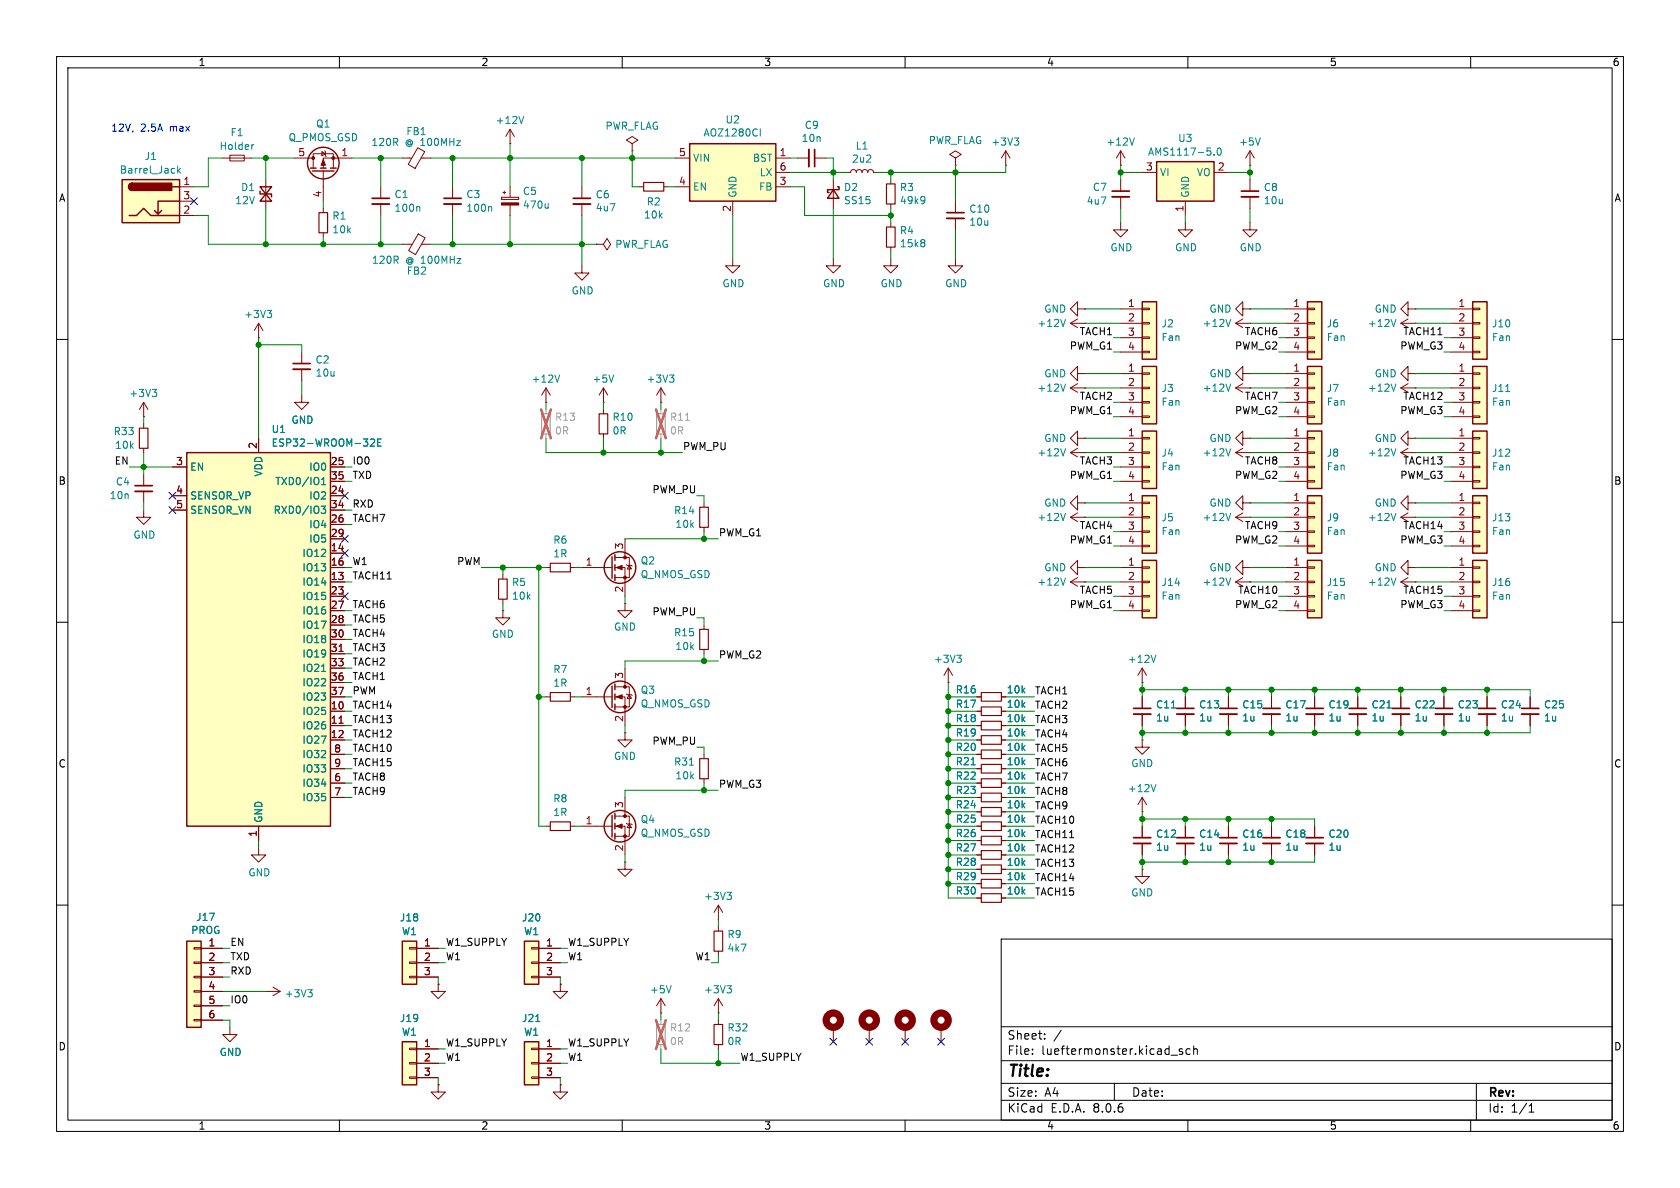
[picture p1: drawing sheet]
<svg xmlns="http://www.w3.org/2000/svg" width="297mm" height="210mm" viewBox="0 0 297 210" stroke-linecap="round" stroke-linejoin="round" font-family="sans-serif">
<defs><g id="words">
<text font-size="2.8" x="178" y="190.9">Title:</text>
<g font-size="2.1">
<text x="178" y="184">Sheet:</text>
<text x="178" y="186.7">File:</text>
<text x="184.1" y="186.7">lueftermonster.kicad_sch</text>
<text x="178" y="196.9">KiCad</text>
<text x="178" y="194.1">Size:</text>
<text x="184.7" y="194.1">A4</text>
<text x="185.7" y="196.9">E.D.A.</text>
<text x="193.3" y="196.9">8.0.6</text>
<text x="200" y="194.1">Date:</text>
<text x="263" y="194.3">Rev:</text>
<text x="263" y="196.9">Id:</text>
<text x="267.1" y="196.9">1/1</text>
</g>
<g font-size="1.8">
<text x="35" y="11.9">1</text>
<text x="85" y="11.9">2</text>
<text x="135" y="11.9">3</text>
<text x="185" y="11.9">4</text>
<text x="235" y="11.9">5</text>
<text x="285" y="11.9">6</text>
<text x="10.3" y="35.9">A</text>
<text x="285.3" y="35.9">A</text>
<text x="190.8" y="59.3">TACH1</text>
<text x="220" y="59.3">TACH6</text>
<text x="248" y="59.3">TACH11</text>
<text x="189" y="61.9">PWM_G1</text>
<text x="218.2" y="61.9">PWM_G2</text>
<text x="247.4" y="61.9">PWM_G3</text>
<text x="190.8" y="70.8">TACH2</text>
<text x="220" y="70.8">TACH7</text>
<text x="248" y="70.8">TACH12</text>
<text x="189" y="73.3">PWM_G1</text>
<text x="218.2" y="73.3">PWM_G2</text>
<text x="247.4" y="73.3">PWM_G3</text>
<text x="20.2" y="82.2">EN</text>
<text x="62.2" y="82.2">IO0</text>
<text x="120.6" y="79.7">PWM_PU</text>
<text x="190.8" y="82.2">TACH3</text>
<text x="220" y="82.2">TACH8</text>
<text x="248" y="82.2">TACH13</text>
<text x="10.3" y="85.9">B</text>
<text x="62.2" y="89.8">RXD</text>
<text x="62.2" y="84.7">TXD</text>
<text x="115.2" y="87.3">PWM_PU</text>
<text x="189" y="84.7">PWM_G1</text>
<text x="218.2" y="84.7">PWM_G2</text>
<text x="247.4" y="84.7">PWM_G3</text>
<text x="285.3" y="85.9">B</text>
<text x="62.2" y="92.4">TACH7</text>
<text x="127" y="94.9">PWM_G1</text>
<text x="190.8" y="93.6">TACH4</text>
<text x="220" y="93.6">TACH9</text>
<text x="248" y="93.6">TACH14</text>
<text x="62.2" y="100">W1</text>
<text x="80.7" y="100">PWM</text>
<text x="189" y="96.2">PWM_G1</text>
<text x="218.2" y="96.2">PWM_G2</text>
<text x="247.4" y="96.2">PWM_G3</text>
<text x="62.2" y="107.6">TACH6</text>
<text x="62.2" y="102.5">TACH11</text>
<text x="189" y="107.6">PWM_G1</text>
<text x="190.8" y="105.1">TACH5</text>
<text x="218.2" y="107.6">PWM_G2</text>
<text x="218.8" y="105.1">TACH10</text>
<text x="247.4" y="107.6">PWM_G3</text>
<text x="248" y="105.1">TACH15</text>
<text x="62.2" y="110.1">TACH5</text>
<text x="62.2" y="112.7">TACH4</text>
<text x="115.2" y="108.9">PWM_PU</text>
<text x="62.2" y="115.2">TACH3</text>
<text x="62.2" y="117.8">TACH2</text>
<text x="127" y="116.5">PWM_G2</text>
<text x="62.2" y="120.3">TACH1</text>
<text x="62.2" y="125.4">TACH14</text>
<text x="62.2" y="122.8">PWM</text>
<text x="182.9" y="122.8">TACH1</text>
<text x="182.9" y="125.4">TACH2</text>
<text x="62.2" y="130.5">TACH12</text>
<text x="62.2" y="127.9">TACH13</text>
<text x="115.2" y="131.7">PWM_PU</text>
<text x="182.9" y="127.9">TACH3</text>
<text x="182.9" y="130.5">TACH4</text>
<text x="10.3" y="135.9">C</text>
<text x="62.2" y="133">TACH10</text>
<text x="62.2" y="135.5">TACH15</text>
<text x="182.9" y="133">TACH5</text>
<text x="182.9" y="135.5">TACH6</text>
<text x="285.3" y="135.9">C</text>
<text x="62.2" y="138.1">TACH8</text>
<text x="62.2" y="140.6">TACH9</text>
<text x="127" y="139.4">PWM_G3</text>
<text x="182.9" y="143.2">TACH9</text>
<text x="182.9" y="140.6">TACH8</text>
<text x="182.9" y="138.1">TACH7</text>
<text x="182.9" y="148.2">TACH11</text>
<text x="182.9" y="145.7">TACH10</text>
<text x="182.9" y="150.8">TACH12</text>
<text x="182.9" y="155.9">TACH14</text>
<text x="182.9" y="153.3">TACH13</text>
<text x="182.9" y="158.4">TACH15</text>
<text x="40.6" y="167.3">EN</text>
<text x="78.7" y="167.3">W1_SUPPLY</text>
<text x="100.3" y="167.3">W1_SUPPLY</text>
<text x="40.6" y="172.4">RXD</text>
<text x="40.6" y="169.8">TXD</text>
<text x="78.7" y="169.8">W1</text>
<text x="100.3" y="169.8">W1</text>
<text x="122.9" y="169.8">W1</text>
<text x="40.6" y="177.5">IO0</text>
<text x="10.3" y="185.9">D</text>
<text x="78.7" y="185.1">W1_SUPPLY</text>
<text x="100.3" y="185.1">W1_SUPPLY</text>
<text x="285.3" y="185.9">D</text>
<text x="78.7" y="187.6">W1</text>
<text x="100.3" y="187.6">W1</text>
<text x="130.8" y="187.6">W1_SUPPLY</text>
<text x="35" y="199.9">1</text>
<text x="85" y="199.9">2</text>
<text x="135" y="199.9">3</text>
<text x="185" y="199.9">4</text>
<text x="235" y="199.9">5</text>
<text x="285" y="199.9">6</text>
</g>
<g font-size="1.8" fill="#0000c2">
<text x="19.6" y="23.5">12V,</text>
<text x="24.8" y="23.5">2.5A</text>
<text x="30.1" y="23.5">max</text>
</g>
<g font-size="1.8" fill="#008484">
<text x="55.8" y="22.8">Q1</text>
<text x="87.5" y="22.1">+12V</text>
<text x="106.9" y="23.1">PWR_FLAG</text>
<text x="128.2" y="22">U2</text>
<text x="142.2" y="23">C9</text>
<text x="25.5" y="28.5">J1</text>
<text x="38.7" y="26.7">Holder</text>
<text x="40.7" y="24.3">F1</text>
<text x="50.9" y="25.2">Q_PMOS_GSD</text>
<text x="65.6" y="26">120R</text>
<text x="71.6" y="26">@ 100MHz</text>
<text x="71.7" y="24.1">FB1</text>
<text x="122.4" y="28.8">VIN</text>
<text x="124.3" y="24.3">AOZ1280CI</text>
<text x="133" y="28.8">BST</text>
<text x="141.6" y="25.3">10n</text>
<text x="150.5" y="29">2u2</text>
<text x="151.2" y="26.6">L1</text>
<text x="164.1" y="25.7">PWR_FLAG</text>
<text x="175.2" y="25.9">+3V3</text>
<text x="195.5" y="25.9">+12V</text>
<text x="202.9" y="27.7">AMS1117-5.0</text>
<text x="208.2" y="25.3">U3</text>
<text x="218.9" y="25.9">+5V</text>
<text x="21.1" y="30.9">Barrel_Jack</text>
<text x="42.5" y="34">D1</text>
<text x="69.6" y="35.2">C1</text>
<text x="82.3" y="35.2">C3</text>
<text x="92.3" y="34.7">C5</text>
<text x="105.2" y="35.3">C6</text>
<text x="122.4" y="33.9">EN</text>
<text x="130.4" y="35.1" transform="rotate(-90 130.4 35.1)">GND</text>
<text x="134.1" y="33.9">FB</text>
<text x="134.2" y="31.3">LX</text>
<text x="149.1" y="34">D2</text>
<text x="159" y="34">R3</text>
<text x="193.1" y="33.9">C7</text>
<text x="205" y="31.3">VI</text>
<text x="210.4" y="35.1" transform="rotate(-90 210.4 35.1)">GND</text>
<text x="211.5" y="31.3">VO</text>
<text x="223.3" y="34">C8</text>
<text x="41.5" y="36.3">12V</text>
<text x="58.7" y="39">R1</text>
<text x="58.7" y="41.4">10k</text>
<text x="69.6" y="37.6">100n</text>
<text x="82.3" y="37.6">100n</text>
<text x="92.3" y="37.1">470u</text>
<text x="105.2" y="37.6">4u7</text>
<text x="113.7" y="38.8">10k</text>
<text x="114.2" y="36.5">R2</text>
<text x="149.1" y="36.3">SS15</text>
<text x="159" y="41.6">R4</text>
<text x="159" y="36.3">49k9</text>
<text x="171.3" y="37.8">C10</text>
<text x="171.3" y="40.1">10u</text>
<text x="192" y="36.4">4u7</text>
<text x="223.3" y="36.3">10u</text>
<text x="65.6" y="46.8">120R</text>
<text x="71.7" y="46.8">@ 100MHz</text>
<text x="108.7" y="44">PWR_FLAG</text>
<text x="159" y="43.9">15k8</text>
<text x="196.2" y="44.6">GND</text>
<text x="207.6" y="44.6">GND</text>
<text x="219.1" y="44.6">GND</text>
<text x="71.8" y="48.8">FB2</text>
<text x="101" y="52.2">GND</text>
<text x="127.6" y="51">GND</text>
<text x="145.4" y="51">GND</text>
<text x="155.6" y="51">GND</text>
<text x="167" y="51">GND</text>
<text x="43.1" y="56.4">+3V3</text>
<text x="183.3" y="58">+12V</text>
<text x="184.5" y="55.5">GND</text>
<text x="205.2" y="58.1">J2</text>
<text x="212.5" y="58">+12V</text>
<text x="213.7" y="55.5">GND</text>
<text x="234.5" y="58.1">J6</text>
<text x="241.7" y="58">+12V</text>
<text x="242.9" y="55.5">GND</text>
<text x="263.7" y="58.1">J10</text>
<text x="55.7" y="64.5">C2</text>
<text x="205.2" y="60.5">Fan</text>
<text x="234.5" y="60.5">Fan</text>
<text x="263.7" y="60.5">Fan</text>
<text x="22.8" y="70.4">+3V3</text>
<text x="55.7" y="66.8">10u</text>
<text x="93.9" y="67.9">+12V</text>
<text x="104.6" y="67.9">+5V</text>
<text x="114.2" y="67.9">+3V3</text>
<text x="183.3" y="69.4">+12V</text>
<text x="184.5" y="66.9">GND</text>
<text x="205.2" y="69.5">J3</text>
<text x="205.2" y="71.9">Fan</text>
<text x="212.5" y="69.4">+12V</text>
<text x="213.7" y="66.9">GND</text>
<text x="234.5" y="69.5">J7</text>
<text x="234.5" y="71.9">Fan</text>
<text x="241.7" y="69.4">+12V</text>
<text x="242.9" y="66.9">GND</text>
<text x="263.7" y="69.5">J11</text>
<text x="263.7" y="71.9">Fan</text>
<text x="20" y="77.1">R33</text>
<text x="47.9" y="76.7">U1</text>
<text x="51.4" y="75.1">GND</text>
<text x="108.2" y="77">0R</text>
<text x="108.2" y="74.6">R10</text>
<text x="20.2" y="79.5">10k</text>
<text x="33.5" y="83.4">EN</text>
<text x="47.9" y="79.2">ESP32-WROOM-32E</text>
<text x="54.6" y="83.4">IO0</text>
<text x="183.3" y="80.9">+12V</text>
<text x="184.5" y="78.3">GND</text>
<text x="205.2" y="80.9">J4</text>
<text x="205.2" y="83.4">Fan</text>
<text x="212.5" y="80.9">+12V</text>
<text x="213.7" y="78.3">GND</text>
<text x="234.5" y="80.9">J8</text>
<text x="234.5" y="83.4">Fan</text>
<text x="241.7" y="80.9">+12V</text>
<text x="242.9" y="78.3">GND</text>
<text x="263.7" y="80.9">J12</text>
<text x="263.7" y="83.4">Fan</text>
<text x="19.3" y="88.4">10n</text>
<text x="20.4" y="86">C4</text>
<text x="33.5" y="88.5">SENSOR_VP</text>
<text x="46.6" y="84.3" transform="rotate(-90 46.6 84.3)">VDD</text>
<text x="48.6" y="86">TXD0/IO1</text>
<text x="54.6" y="88.5">IO2</text>
<text x="184.5" y="89.8">GND</text>
<text x="213.7" y="89.8">GND</text>
<text x="242.9" y="89.8">GND</text>
<text x="23.5" y="95.4">GND</text>
<text x="33.5" y="91">SENSOR_VN</text>
<text x="48.3" y="91">RXD0/IO3</text>
<text x="54.6" y="93.6">IO4</text>
<text x="119.1" y="91.1">R14</text>
<text x="119.3" y="93.5">10k</text>
<text x="183.3" y="92.3">+12V</text>
<text x="205.2" y="92.4">J5</text>
<text x="205.2" y="94.8">Fan</text>
<text x="212.5" y="92.3">+12V</text>
<text x="234.5" y="92.4">J9</text>
<text x="234.5" y="94.8">Fan</text>
<text x="241.7" y="92.3">+12V</text>
<text x="263.7" y="92.4">J13</text>
<text x="263.7" y="94.8">Fan</text>
<text x="53.4" y="98.7">IO12</text>
<text x="53.4" y="101.2">IO13</text>
<text x="54.6" y="96.1">IO5</text>
<text x="97.7" y="96.3">R6</text>
<text x="97.7" y="98.7">1R</text>
<text x="113.2" y="100">Q2</text>
<text x="184.5" y="101.2">GND</text>
<text x="213.7" y="101.2">GND</text>
<text x="242.9" y="101.2">GND</text>
<text x="53.4" y="103.7">IO14</text>
<text x="53.4" y="106.3">IO15</text>
<text x="90.4" y="103.8">R5</text>
<text x="90.4" y="106.2">10k</text>
<text x="113.2" y="102.4">Q_NMOS_GSD</text>
<text x="183.3" y="103.7">+12V</text>
<text x="205.2" y="103.8">J14</text>
<text x="205.2" y="106.2">Fan</text>
<text x="212.5" y="103.7">+12V</text>
<text x="234.5" y="103.8">J15</text>
<text x="234.5" y="106.2">Fan</text>
<text x="241.7" y="103.7">+12V</text>
<text x="263.7" y="103.8">J16</text>
<text x="263.7" y="106.2">Fan</text>
<text x="53.4" y="108.8">IO16</text>
<text x="53.4" y="111.4">IO17</text>
<text x="53.4" y="113.9">IO18</text>
<text x="86.9" y="112.9">GND</text>
<text x="108.5" y="111.7">GND</text>
<text x="119.1" y="112.7">R15</text>
<text x="53.4" y="116.4">IO19</text>
<text x="53.4" y="119">IO21</text>
<text x="97.7" y="119.2">R7</text>
<text x="119.3" y="115.1">10k</text>
<text x="165" y="117.4">+3V3</text>
<text x="199.3" y="117.4">+12V</text>
<text x="53.4" y="121.5">IO22</text>
<text x="53.4" y="124.1">IO23</text>
<text x="97.7" y="121.6">1R</text>
<text x="113.2" y="125.3">Q_NMOS_GSD</text>
<text x="113.2" y="122.8">Q3</text>
<text x="168.9" y="125.3">R17</text>
<text x="168.9" y="122.8">R16</text>
<text x="177.9" y="125.3">10k</text>
<text x="177.9" y="122.8">10k</text>
<text x="204.3" y="125.4">C11</text>
<text x="211.9" y="125.4">C13</text>
<text x="219.5" y="125.4">C15</text>
<text x="227.1" y="125.4">C17</text>
<text x="234.8" y="125.4">C19</text>
<text x="242.4" y="125.4">C21</text>
<text x="250" y="125.4">C22</text>
<text x="257.6" y="125.4">C23</text>
<text x="265.2" y="125.4">C24</text>
<text x="272.9" y="125.4">C25</text>
<text x="53.4" y="126.6">IO25</text>
<text x="53.4" y="129.1">IO26</text>
<text x="53.4" y="131.7">IO27</text>
<text x="168.9" y="130.4">R19</text>
<text x="168.9" y="127.9">R18</text>
<text x="177.9" y="130.4">10k</text>
<text x="177.9" y="127.9">10k</text>
<text x="204.3" y="127.7">1u</text>
<text x="211.9" y="127.7">1u</text>
<text x="219.5" y="127.7">1u</text>
<text x="227.1" y="127.7">1u</text>
<text x="234.8" y="127.7">1u</text>
<text x="242.4" y="127.7">1u</text>
<text x="250" y="127.7">1u</text>
<text x="257.6" y="127.7">1u</text>
<text x="265.2" y="127.7">1u</text>
<text x="272.9" y="127.7">1u</text>
<text x="53.4" y="134.2">IO32</text>
<text x="53.4" y="136.8">IO33</text>
<text x="108.5" y="134.5">GND</text>
<text x="119.1" y="135.5">R31</text>
<text x="119.3" y="138">10k</text>
<text x="168.9" y="132.9">R20</text>
<text x="168.9" y="135.5">R21</text>
<text x="177.9" y="132.9">10k</text>
<text x="177.9" y="135.5">10k</text>
<text x="199.9" y="135.8">GND</text>
<text x="53.4" y="139.3">IO34</text>
<text x="53.4" y="141.8">IO35</text>
<text x="97.7" y="142">R8</text>
<text x="168.9" y="143.1">R24</text>
<text x="168.9" y="140.6">R23</text>
<text x="168.9" y="138">R22</text>
<text x="177.9" y="143.1">10k</text>
<text x="177.9" y="140.6">10k</text>
<text x="177.9" y="138">10k</text>
<text x="199.3" y="140.2">+12V</text>
<text x="46.6" y="145.5" transform="rotate(-90 46.6 145.5)">GND</text>
<text x="97.7" y="144.5">1R</text>
<text x="113.2" y="148.1">Q_NMOS_GSD</text>
<text x="113.2" y="145.7">Q4</text>
<text x="168.9" y="145.6">R25</text>
<text x="168.9" y="148.2">R26</text>
<text x="177.9" y="145.6">10k</text>
<text x="177.9" y="148.2">10k</text>
<text x="204.3" y="148.3">C12</text>
<text x="211.9" y="148.3">C14</text>
<text x="219.5" y="148.3">C16</text>
<text x="227.1" y="148.3">C18</text>
<text x="234.8" y="148.3">C20</text>
<text x="43.8" y="155.1">GND</text>
<text x="168.9" y="153.3">R28</text>
<text x="168.9" y="150.7">R27</text>
<text x="168.9" y="155.8">R29</text>
<text x="177.9" y="153.3">10k</text>
<text x="177.9" y="150.7">10k</text>
<text x="177.9" y="155.8">10k</text>
<text x="204.3" y="150.6">1u</text>
<text x="211.9" y="150.6">1u</text>
<text x="219.5" y="150.6">1u</text>
<text x="227.1" y="150.6">1u</text>
<text x="234.8" y="150.6">1u</text>
<text x="124.4" y="159.3">+3V3</text>
<text x="168.9" y="158.3">R30</text>
<text x="177.9" y="158.3">10k</text>
<text x="199.9" y="158.7">GND</text>
<text x="33.7" y="165.3">PROG</text>
<text x="34.6" y="163">J17</text>
<text x="70.6" y="163.1">J18</text>
<text x="71" y="165.5">W1</text>
<text x="92.2" y="163.1">J20</text>
<text x="92.5" y="165.5">W1</text>
<text x="128.5" y="166">R9</text>
<text x="128.5" y="168.4">4k7</text>
<text x="50.3" y="176.5">+3V3</text>
<text x="114.8" y="175.8">+5V</text>
<text x="124.4" y="175.8">+3V3</text>
<text x="70.6" y="180.9">J19</text>
<text x="71" y="183.3">W1</text>
<text x="92.2" y="180.9">J21</text>
<text x="92.5" y="183.3">W1</text>
<text x="128.5" y="185">0R</text>
<text x="128.5" y="182.5">R32</text>
<text x="38.7" y="186.9">GND</text>
</g>
<g font-size="1.8" fill="#840000">
<text x="52.6" y="27.7">5</text>
<text x="60.3" y="27.7">1</text>
<text x="119.9" y="27.7">5</text>
<text x="137.7" y="27.7">1</text>
<text x="32.3" y="32.8">1</text>
<text x="32.3" y="35.3">3</text>
<text x="56.9" y="35" transform="rotate(-90 56.9 35)">4</text>
<text x="119.9" y="32.8">4</text>
<text x="137.7" y="32.8">3</text>
<text x="137.7" y="30.2">6</text>
<text x="202.5" y="30.2">3</text>
<text x="215.2" y="30.2">2</text>
<text x="32.3" y="37.8">2</text>
<text x="129.3" y="37.5" transform="rotate(-90 129.3 37.5)">2</text>
<text x="209.3" y="37.5" transform="rotate(-90 209.3 37.5)">1</text>
<text x="199.3" y="54.4">1</text>
<text x="199.3" y="56.9">2</text>
<text x="199.3" y="59.4">3</text>
<text x="228.5" y="54.4">1</text>
<text x="228.5" y="56.9">2</text>
<text x="228.5" y="59.4">3</text>
<text x="257.7" y="54.4">1</text>
<text x="257.7" y="56.9">2</text>
<text x="257.7" y="59.4">3</text>
<text x="199.3" y="62">4</text>
<text x="199.3" y="65.8">1</text>
<text x="228.5" y="62">4</text>
<text x="228.5" y="65.8">1</text>
<text x="257.7" y="65.8">1</text>
<text x="257.7" y="62">4</text>
<text x="199.3" y="68.3">2</text>
<text x="199.3" y="70.9">3</text>
<text x="228.5" y="68.3">2</text>
<text x="228.5" y="70.9">3</text>
<text x="257.7" y="68.3">2</text>
<text x="257.7" y="70.9">3</text>
<text x="199.3" y="73.4">4</text>
<text x="199.3" y="77.2">1</text>
<text x="228.5" y="77.2">1</text>
<text x="228.5" y="73.4">4</text>
<text x="257.7" y="73.4">4</text>
<text x="257.7" y="77.2">1</text>
<text x="31" y="82.3">3</text>
<text x="45.5" y="79.4" transform="rotate(-90 45.5 79.4)">2</text>
<text x="58.4" y="82.3">25</text>
<text x="199.3" y="79.8">2</text>
<text x="199.3" y="82.3">3</text>
<text x="228.5" y="79.8">2</text>
<text x="228.5" y="82.3">3</text>
<text x="257.7" y="79.8">2</text>
<text x="257.7" y="82.3">3</text>
<text x="31" y="87.4">4</text>
<text x="31" y="89.9">5</text>
<text x="58.4" y="87.4">24</text>
<text x="58.4" y="89.9">34</text>
<text x="58.4" y="84.8">35</text>
<text x="199.3" y="88.6">1</text>
<text x="199.3" y="84.8">4</text>
<text x="228.5" y="84.8">4</text>
<text x="228.5" y="88.6">1</text>
<text x="257.7" y="84.8">4</text>
<text x="257.7" y="88.6">1</text>
<text x="58.4" y="92.5">26</text>
<text x="58.4" y="95">29</text>
<text x="199.3" y="91.2">2</text>
<text x="199.3" y="93.7">3</text>
<text x="228.5" y="91.2">2</text>
<text x="228.5" y="93.7">3</text>
<text x="257.7" y="91.2">2</text>
<text x="257.7" y="93.7">3</text>
<text x="58.4" y="97.5">14</text>
<text x="58.4" y="100.1">16</text>
<text x="103.4" y="100.1">1</text>
<text x="110.2" y="97.2" transform="rotate(-90 110.2 97.2)">3</text>
<text x="199.3" y="100.1">1</text>
<text x="199.3" y="96.3">4</text>
<text x="228.5" y="96.3">4</text>
<text x="228.5" y="100.1">1</text>
<text x="257.7" y="100.1">1</text>
<text x="257.7" y="96.3">4</text>
<text x="58.4" y="102.6">13</text>
<text x="58.4" y="105.2">23</text>
<text x="58.4" y="107.7">27</text>
<text x="110.2" y="104.8" transform="rotate(-90 110.2 104.8)">2</text>
<text x="199.3" y="102.6">2</text>
<text x="199.3" y="105.2">3</text>
<text x="199.3" y="107.7">4</text>
<text x="228.5" y="102.6">2</text>
<text x="228.5" y="105.2">3</text>
<text x="228.5" y="107.7">4</text>
<text x="257.7" y="102.6">2</text>
<text x="257.7" y="105.2">3</text>
<text x="257.7" y="107.7">4</text>
<text x="58.4" y="110.2">28</text>
<text x="58.4" y="112.8">30</text>
<text x="58.4" y="115.3">31</text>
<text x="58.4" y="117.9">33</text>
<text x="58.4" y="125.5">10</text>
<text x="58.4" y="120.4">36</text>
<text x="58.4" y="122.9">37</text>
<text x="103.4" y="122.9">1</text>
<text x="110.2" y="120.1" transform="rotate(-90 110.2 120.1)">3</text>
<text x="58.4" y="128">11</text>
<text x="58.4" y="130.6">12</text>
<text x="110.2" y="127.7" transform="rotate(-90 110.2 127.7)">2</text>
<text x="59" y="133.1">8</text>
<text x="59" y="135.6">9</text>
<text x="59" y="138.2">6</text>
<text x="59" y="140.7">7</text>
<text x="110.2" y="142.9" transform="rotate(-90 110.2 142.9)">3</text>
<text x="45.5" y="148" transform="rotate(-90 45.5 148)">1</text>
<text x="103.4" y="145.8">1</text>
<text x="110.2" y="150.6" transform="rotate(-90 110.2 150.6)">2</text>
<text x="36.8" y="167.4">1</text>
<text x="74.9" y="167.4">1</text>
<text x="96.4" y="167.4">1</text>
<text x="36.8" y="169.9">2</text>
<text x="36.8" y="172.5">3</text>
<text x="74.9" y="169.9">2</text>
<text x="74.9" y="172.5">3</text>
<text x="96.4" y="169.9">2</text>
<text x="96.4" y="172.5">3</text>
<text x="36.8" y="175">4</text>
<text x="36.8" y="177.5">5</text>
<text x="36.8" y="180.1">6</text>
<text x="74.9" y="185.2">1</text>
<text x="96.4" y="185.2">1</text>
<text x="74.9" y="187.7">2</text>
<text x="74.9" y="190.2">3</text>
<text x="96.4" y="187.7">2</text>
<text x="96.4" y="190.2">3</text>
</g>
<g font-size="1.8" fill="#a1a1a1">
<text x="98" y="77">0R</text>
<text x="98" y="74.6">R13</text>
<text x="118.3" y="77">0R</text>
<text x="118.3" y="74.6">R11</text>
<text x="118.3" y="185">0R</text>
<text x="118.3" y="182.5">R12</text>
</g>
</g></defs>
<g fill="none" stroke="#000" stroke-width=".18">
<path d="M10 10h277v190h-277zM12 12h273v186h-273zM60 10v2M110 10v2M160 10v2M210 10v2M260 10v2M10 60h2M285 60h2M10 110h2M285 110h2M10 160h2"/>
<path d="M285 160h2M177 166h108v32h-108zM60 198v2M110 198v2M160 198v2M177 194.5h108M177 191.5h108M177 187.5h108M177 181.5h108M182.5 186.3v.1M182.5 185.5v.1M184.7 183.6v.1"/>
<path d="M184.7 182.8v.1M187.6 182.1l-1.3 2M197 191.5v3M207 186.5h1.2M209 185.5l-.3-.1-.2 .2v.2l.5 .2v.3h-.5M210 198v2M210.4 185.5l-.4-.1-.3 .3v.4l.1 .2h.6M211 185.5l.2-.1 .4 .1 .1 .9M211 184.9v1.5M260 198v2M261 191.5v6.5M270.3 196.6h.9"/>
<path d="M270.3 195.5l.4-.4v1.5"/>
</g>
<path d="M121.9 25.4h15.3v10.2h-15.3z" fill="#ffffc2"/>
<path d="M121.9 25.4h15.3v10.2h-15.3zM147.3 33.5l1 1.6h-2zM148.1 33h.2v.5h-2v.5h.3" fill="none" stroke="#840000" stroke-width=".25"/>
<g fill="none" stroke="#840000" stroke-width=".18">
<path d="M111.8 25.4l1-.6-1-.7-1.1 .7 1.1 .6v1.3M111.8 26.7h.1M113 33h.8M117.3 33h.8M119.4 27.9h2.5M119.4 33h2.5M129.5 35.6v2.5M137.2 27.9h2.5M137.2 33h2.5M137.2 30.5h2.5M141 27.9h2M144 27.9h2"/>
<path d="M147.3 31.8v5M149.9 30.5h.5l.1-.4 .4-.1 .3 .1 .2 .4 .1-.4 .4-.1 .3 .1 .2 .4 .1-.4 .4-.1 .4 .1 .1 .4 .2-.4 .3-.1 .4 .1 .1 .4h.5M157.5 31.8v.7M157.5 36.1v.7M157.5 39.4v.7M168.9 27.9l1-.6-1-.6-1 .6 1 .6v1.3M168.9 29.2h.1M177.8 29.2h.1M177.8 26.7l-.8 1.2M177.8 26.7v2.5M177.8 26.7l.8 1.2M129.5 45.7v1.3h1.3l-1.3 1.3-1.2-1.3h1.2"/>
<path d="M147.3 45.7v1.3h1.3l-1.3 1.3-1.3-1.3h1.3M157.5 45.7v1.3h1.2l-1.2 1.3-1.3-1.3h1.3M157.5 43.7v.8M168.9 45.7v1.3h1.3l-1.3 1.3-1.3-1.3h1.3M25.4 73.7h.1M25.4 71.1l-.8 1.3M25.4 71.1v2.6M25.4 74.9v.8M25.4 79.2v.8M25.4 71.1l.8 1.3M53.3 69.9v1.2h1.3l-1.3 1.3-1.2-1.3h1.2M53.3 62.2v2.1"/>
<path d="M53.3 65.3v2M25.4 90.2v1.2h1.3l-1.3 1.3-1.3-1.3h1.3M25.4 83.8v2.1M25.4 86.9v2M110.5 106.7v1.3h1.3l-1.3 1.2-1.3-1.2h1.3M110.5 106.7h.1"/>
</g>
<path d="M134.4 22.8v1.2M163.3 34.7l.1 .2a1.07 1.07 0 0 1-.1 1M163.5 35.3l-.2 .2M179.3 24.4h.8l-.4 .5M179.9 24.9l.2 .2v.3l-.2 .3M163.3 42.4l.2 .2-.2 .3 .2 .2v.3l-.2 .2M26.9 68.8h.8l-.4 .5M27.5 69.3l.2 .3v.3l-.2 .2" fill="none" stroke="#008484" stroke-width=".18"/>
<path d="M113.8 32.3h3.5v1.5h-3.5zM156.7 32.5h1.5v3.6h-1.5zM156.7 40.1h1.5v3.6h-1.5zM24.6 75.7h1.6v3.5h-1.6z" fill="none" stroke="#840000" stroke-width=".2"/>
<path d="M143 26.4v3.1M51.8 65.3h3.1M23.9 86.9h3" fill="none" stroke="#840000" stroke-width=".33"/>
<path d="M144 26.4v3.1M51.8 64.3h3.1M23.9 85.9h3" fill="none" stroke="#840000" stroke-width=".3"/>
<path d="M33 80h25.4v66.1h-25.4z" fill="#ffffc2"/>
<g fill="none" stroke="#840000" stroke-width=".25">
<path d="M46 33.8v.5h2v.5M46 33l2 2.6h-2l2-2.6zM54.9 29.7h1M55.2 30.2h3.9M56.6 29.7h1.1M58.4 29.7h1M33 80h25.4v66.1h-25.4z"/>
<circle cx="57.1" cy="28.8" r="2.79"/>
</g>
<g fill="none" stroke="#840000" stroke-width=".18">
<path d="M39.4 27.9h5M40.6 27.4h2.6v1h-2.6zM47 31.8v5M52.1 27.9h3.3M55.4 29.7v-2.5h3.5v2.5M56.9 26.8l.6 .4-.6 .4zM57.1 30.2v5.4M57.1 36.8v.8M57.4 26.7l.1 .1v.8l.2 .1M62.2 27.9h-5.1v1.8M45.7 59.7h.1M45.7 57.2v2.5"/>
<path d="M45.7 57.2l-.7 1.2M45.7 57.2l.8 1.2M57.1 41.1v.8M45.7 77.5v2.5M30.5 87.6h2.5M30.5 82.6h2.5M30.5 90.2h2.5M58.4 97.8h2.6M58.4 87.6h2.6M58.4 82.6h2.6M58.4 92.7h2.6M58.4 95.3h2.6"/>
<path d="M58.4 90.2h2.6M58.4 85.1h2.6M58.4 102.9h2.6M58.4 100.3h2.6M58.4 105.4h2.6M58.4 108h2.6M58.4 110.5h2.6M58.4 113h2.6M58.4 115.6h2.6M58.4 118.1h2.6M59.9 115.2h.8M58.4 125.7h2.6"/>
<path d="M58.4 128.3h2.6M58.4 130.8h2.6M58.4 120.7h2.6M58.4 123.2h2.6M58.4 138.4h2.6M58.4 133.4h2.6M58.4 135.9h2.6M59.9 127.9h.8M45.7 146.1v2.5M58.4 141h2.6"/>
</g>
<path d="M44.9 25.6l-.4 .2M47.2 54.9h.8l-.4 .5M47.8 55.4l.2 .2v.3l-.2 .2M65.5 77.7l.5-.1 .2 .4-.8 .9h.8M66.8 78.2h.4M67.4 77.6h-.6v1.3h.6M56.8 89.5h.8l-.5 .5 .4 .1v.5l-.2 .1h-.5M56.8 85.7h.8M56.8 84.8l.4-.4v1.3M56.8 118.7h.8" fill="none" stroke="#008484" stroke-width=".18"/>
<g fill="#840000" stroke="#840000" stroke-width=".18">
<path d="M57.1 28.2l.4 1h-.7z"/>
<circle cx="58.9" cy="27.9" r=".25"/>
<circle cx="55.4" cy="27.9" r=".25"/>
</g>
<path d="M56.4 37.6h1.5v3.5h-1.5z" fill="none" stroke="#840000" stroke-width=".2"/>
<path d="M21.6 31.8h10.1v7.6h-10.1z" fill="#ffffc2"/>
<g fill="none" stroke="#840000" stroke-width=".25">
<path d="M21.6 31.8h10.1v7.6h-10.1zM22.9 38.1h1.2l1.3-1.3 1.3 1.3h5M23.4 32.4a.64 .64 0 0 0-.7 .6 .64 .64 0 0 0 .7 .7M28.6 37.2l-.7 .6M30.5 33h1.2M31.7 35.6h-3.8v2.2l-.6-.6M108.2 144.1v3.9M108.7 143.8v1M108.7 145.5v1.1M108.7 147.3v1"/>
<circle cx="109.6" cy="146" r="2.79"/>
</g>
<g fill="#840000" stroke="#840000" stroke-width=".25">
<path d="M22.9 32.6l.5-.2v1.3a.63 .63 0 0 1-.6-.4 .63 .63 0 0 1 .1-.7z"/>
<path d="M23.4 32.4h7v1.3h-7z"/>
</g>
<g fill="none" stroke="#840000" stroke-width=".18">
<path d="M31.7 33h2.6M31.7 38.1h2.6M31.7 35.6h2.6M67.3 33v2.1M67.3 36.1v2M71.1 27.9h1.7M73.9 26.1l1.2 .7-1.7 3-1.2-.7zM74.4 27.9h1.8M80 33v2.1M80 36.1v2M90.2 25.4h.1M90.2 22.9l-.8 1.2"/>
<path d="M90.2 22.9v2.5M90.2 22.9l.7 1.2M71.1 43.2h1.8M73.9 41.4l1.3 .7-1.7 2.9-1.3-.7zM74.5 43.2h1.7M102.9 146.1h5.3M108.7 146.1h1.8v5M108.7 144.3h2.6v3.5h-2.6M110.5 152.4v1.3h1.3l-1.3 1.2-1.3-1.2h1.3M110.5 152.4h.1M110.5 141v3.3M110.7 145.5l.2 .2h.7l.2 .1"/>
<path d="M111.3 145.7l.3 .6h-.7zM47 175.3h2.5M48.3 174.5l1.2 .8M49.5 175.3l-1.2 .7M116.8 179.1h.1M116.8 176.5l-.7 1.3M116.8 176.5v2.6M116.8 176.5l.8 1.3M127 179.1h.1M127 160v2.6M127 163.8v.8M127 168.1v.8"/>
<path d="M127 176.5v2.6M127 160l-.8 1.3M127 160l.8 1.3M127 176.5l-.8 1.3M127 176.5l.8 1.3M127 180.3v.8M127 184.7v.7"/>
</g>
<g fill="none" stroke="#008484" stroke-width=".18">
<path d="M31.4 29.3v1.3M31.5 30.1l.4 .5M31.9 29.8l-.5 .4M74 36.5l.2 .2v.7M86.7 36.5l.2 .2v.7M92.6 20.6l-.4 1.2M128.5 157.7h.8l-.4 .5M129.1 158.2l.2 .3v.3l-.2 .2M54.4 175h.8l-.4 .4M54.9 175.4l.3 .3v.3l-.3 .2M118.7 174.2l-.5 1.3M128.5 174.2h.8l-.4 .5"/>
<path d="M129.1 174.7l.2 .3v.3l-.2 .2"/>
</g>
<path d="M65.8 36.1h3M78.5 36.1h3" fill="none" stroke="#840000" stroke-width=".33"/>
<path d="M65.8 35.1h3M78.5 35.1h3" fill="none" stroke="#840000" stroke-width=".3"/>
<path d="M126.2 164.6h1.6v3.5h-1.6zM126.2 181.1h1.6v3.6h-1.6z" fill="none" stroke="#840000" stroke-width=".2"/>
<g fill="#840000" stroke="#840000" stroke-width=".18">
<path d="M109 146.1l1-.4v.7z"/>
<circle cx="110.5" cy="147.8" r=".25"/>
<circle cx="110.5" cy="144.3" r=".25"/>
</g>
<path d="M116.1 181.1h1.5v3.6h-1.5z" fill="none" stroke="#a1a1a1" stroke-width=".2"/>
<path d="M116.8 180.3v.8M116.8 184.7v.7" fill="none" stroke="#a1a1a1" stroke-width=".18"/>
<path d="M116 180.3l1.7 5.1M117.7 180.3l-1.7 5.1" fill="none" stroke="#e65255" stroke-width=".46"/>
<path d="M33 166.4h2.6v15.2h-2.6z" fill="#ffffc2"/>
<g fill="none" stroke="#840000" stroke-width=".18">
<path d="M45.7 149.9v1.2h1.3l-1.3 1.3-1.3-1.3h1.3M34.3 177.7h1.3v.2h-1.3zM34.3 175.1h1.3v.3h-1.3zM34.3 172.6h1.3v.2h-1.3zM34.3 170.1h1.3v.2h-1.3zM34.3 167.5h1.3v.3h-1.3zM35.6 167.6h3.8M35.6 170.2h3.8M35.6 172.7h3.8M35.6 175.3h3.8M35.6 177.8h3.8M34.3 180.2h1.3v.3h-1.3z"/>
<path d="M35.6 180.3h3.8"/>
</g>
<path d="M33 166.4h2.6v15.2h-2.6z" fill="none" stroke="#840000" stroke-width=".25"/>
<path d="M92.7 184.2h2.5v7.6h-2.5z" fill="#ffffc2"/>
<path d="M77.5 191.8v1.2h1.2l-1.2 1.3-1.3-1.3h1.3M77.5 191.8h.1M94 190.4h1.2v.2h-1.2zM94 187.8h1.2v.3h-1.2zM94 185.3h1.2v.2h-1.2zM95.2 185.4h3.9M95.2 188h3.9M95.2 190.5h3.9" fill="none" stroke="#840000" stroke-width=".18"/>
<path d="M92.7 184.2h2.5v7.6h-2.5z" fill="none" stroke="#840000" stroke-width=".25"/>
<path d="M94.7 180.6h.7" fill="none" stroke="#008484" stroke-width=".18"/>
<path d="M71.1 184.2h2.6v7.6h-2.6z" fill="#ffffc2"/>
<path d="M72.4 190.4h1.3v.2h-1.3zM72.4 187.8h1.3v.3h-1.3zM72.4 185.3h1.3v.2h-1.3zM73.7 185.4h3.8M73.7 188h3.8M73.7 190.5h3.8M99.1 191.8v1.2h1.2l-1.2 1.3-1.3-1.3h1.3M99.1 191.8h.1" fill="none" stroke="#840000" stroke-width=".18"/>
<path d="M71.1 184.2h2.6v7.6h-2.6z" fill="none" stroke="#840000" stroke-width=".25"/>
<path d="M71.1 166.4h2.6v7.6h-2.6z" fill="#ffffc2"/>
<path d="M72.4 172.6h1.3v.2h-1.3zM72.4 170.1h1.3v.2h-1.3zM72.4 167.5h1.3v.3h-1.3zM73.7 167.6h3.8M73.7 170.2h3.8M73.7 172.7h3.8M77.5 174v1.3h1.2l-1.2 1.2-1.3-1.2h1.3M77.5 174h.1M99.1 174v1.3h1.2l-1.2 1.2-1.3-1.2h1.3M99.1 174h.1" fill="none" stroke="#840000" stroke-width=".18"/>
<path d="M71.1 166.4h2.6v7.6h-2.6z" fill="none" stroke="#840000" stroke-width=".25"/>
<path d="M95.8 73.2h1.5v3.5h-1.5z" fill="none" stroke="#a1a1a1" stroke-width=".2"/>
<path d="M96.5 72.4v.8M96.5 76.7v.8" fill="none" stroke="#a1a1a1" stroke-width=".18"/>
<path d="M95.7 72.4l1.7 5.1M97.4 72.4l-1.7 5.1" fill="none" stroke="#e65255" stroke-width=".46"/>
<path d="M92.7 166.4h2.5v7.6h-2.5z" fill="#ffffc2"/>
<g fill="none" stroke="#840000" stroke-width=".18">
<path d="M248.9 54.6v-1.3l-1.3 1.3 1.3 1.3v-1.3h1.3M250.2 54.6h.1M108.7 98.6h2.6v3.5h-2.6M110.5 95.3v3.3M110.7 99.8l.2 .1h.7l.2 .2M111.3 99.9l.3 .7h-.7zM88.9 108v1.2h1.3l-1.3 1.3-1.3-1.3h1.3M88.9 108h.1M88.9 101.6v.8M88.9 105.9v.8M96.5 100.3h.8M100.8 100.3h.8"/>
<path d="M102.9 100.3h5.3M108.7 100.3h1.8v5.1M110.5 118.1v3.3M124.5 110.5v.8M124.5 114.8v.8M167.6 118.1l-.7 1.3M167.6 118.1v2.6M167.6 118.1l.8 1.3M96.5 123.2h.8M100.8 123.2h.8M102.9 123.2h5.3M108.7 123.2h1.8v5.1"/>
<path d="M108.7 121.4h2.6v3.6h-2.6M110.5 129.5v1.3h1.3l-1.3 1.3-1.3-1.3h1.3M110.5 129.5h.1M110.7 122.7l.2 .1h.7l.2 .1M111.3 122.8l.3 .6h-.7zM124.5 133.4v.7M124.5 137.7v.7M167.6 120.7h.1M96.5 146.1h.8M100.8 146.1h.8M94 172.6h1.2v.2h-1.2zM94 170.1h1.2v.2h-1.2z"/>
<path d="M94 167.5h1.2v.3h-1.2zM95.2 167.6h3.9M95.2 170.2h3.9M95.2 172.7h3.9M40.6 181.6v1.3h1.3l-1.3 1.3-1.2-1.3h1.2"/>
</g>
<g fill="none" stroke="#840000" stroke-width=".25">
<path d="M108.2 98.4v3.8M108.7 98v1.1M108.7 99.8v1M108.7 101.6v1M108.2 121.3v3.8M108.7 120.9v1M108.7 122.7v1M108.7 124.5v1M92.7 166.4h2.5v7.6h-2.5z"/>
<circle cx="109.6" cy="100.3" r="2.79"/>
<circle cx="109.6" cy="123.2" r="2.79"/>
</g>
<path d="M97.3 99.6h3.5v1.5h-3.5zM88.1 102.4h1.6v3.5h-1.6zM123.7 111.3h1.5v3.5h-1.5zM97.3 122.4h3.5v1.6h-3.5zM123.7 134.1h1.5v3.6h-1.5zM97.3 145.3h3.5v1.5h-3.5z" fill="none" stroke="#840000" stroke-width=".2"/>
<g fill="#840000" stroke="#840000" stroke-width=".18">
<path d="M109 100.3l1-.4v.8z"/>
<path d="M109 123.2l1-.4v.8z"/>
<circle cx="110.5" cy="102.1" r=".25"/>
<circle cx="110.5" cy="98.6" r=".25"/>
<circle cx="110.5" cy="125" r=".25"/>
<circle cx="110.5" cy="121.4" r=".25"/>
</g>
<path d="M169.2 115.8h.7l-.4 .5M169.7 116.3l.2 .3v.3l-.2 .2M121.9 135.3h.7" fill="none" stroke="#008484" stroke-width=".18"/>
<path d="M201.9 53.3h2.6v10.2h-2.6z" fill="#ffffc2"/>
<g fill="none" stroke="#840000" stroke-width=".18">
<path d="M198.1 31.8v2M198.1 34.8v2M189.2 57.2h2.6M189.2 57.2l1.3 .7M190.5 56.4l-1.3 .8M191.8 57.2h.1M198.1 54.6h3.8M198.1 57.2h3.8M198.1 59.7h3.8M201.9 59.6h1.3v.2h-1.3zM201.9 57h1.3v.3h-1.3zM201.9 54.5h1.3v.2h-1.3z"/>
<path d="M198.1 62.2h3.8M201.9 62.1h1.3v.3h-1.3z"/>
</g>
<path d="M201.9 53.3h2.6v10.2h-2.6z" fill="none" stroke="#840000" stroke-width=".25"/>
<path d="M188.4 56.5l-.5 1.2" fill="none" stroke="#008484" stroke-width=".18"/>
<path d="M196.6 34.8h3" fill="none" stroke="#840000" stroke-width=".33"/>
<path d="M196.6 33.8h3" fill="none" stroke="#840000" stroke-width=".3"/>
<path d="M204.5 28.6h10.1v7h-10.1z" fill="#ffffc2"/>
<path d="M204.5 28.6h10.1v7h-10.1z" fill="none" stroke="#840000" stroke-width=".25"/>
<g fill="none" stroke="#840000" stroke-width=".18">
<path d="M198.1 29.2h.1M198.1 39.4v1.2h1.3l-1.3 1.3-1.3-1.3h1.3M198.1 26.7l-.7 1.2M198.1 26.7v2.5M198.1 26.7l.8 1.2M201.9 30.5h2.6M209.5 39.4v1.2h1.3l-1.3 1.3-1.2-1.3h1.2M209.5 35.6v2.5M214.6 30.5h2.6M190.5 54.6v-1.3l-1.3 1.3 1.3 1.3v-1.3h1.3M191.8 54.6h.1M247.6 57.2l1.3 .7"/>
<path d="M247.6 57.2h2.6M248.9 56.4l-1.3 .8M250.2 57.2h.1M247.6 68.6l1.3 .7M247.6 68.6h2.6M248.9 66v-1.2l-1.3 1.2 1.3 1.3v-1.3h1.3M248.9 67.8l-1.3 .8M250.2 66h.1M250.2 68.6h.1"/>
</g>
<path d="M200.5 24.4l-.4 1.3M214.6 27.3v.1M215.3 26.3l.2-.1a.68 .68 0 0 1 .4 .6 .68 .68 0 0 1-.4 .6l-.2-.1-.1-.3zM246.8 56.5l-.4 1.2M246.8 67.9l-.4 1.3" fill="none" stroke="#008484" stroke-width=".18"/>
<path d="M260.3 64.8h2.6v10.1h-2.6z" fill="#ffffc2"/>
<path d="M256.5 66h3.8M256.5 68.6h3.8M256.5 71.1h3.8M256.5 73.7h3.8M260.3 73.5h1.3v.3h-1.3zM260.3 71h1.3v.2h-1.3zM260.3 68.5h1.3v.2h-1.3zM260.3 65.9h1.3v.3h-1.3z" fill="none" stroke="#840000" stroke-width=".18"/>
<path d="M260.3 64.8h2.6v10.1h-2.6z" fill="none" stroke="#840000" stroke-width=".25"/>
<path d="M266.2 69.2h.7" fill="none" stroke="#008484" stroke-width=".18"/>
<path d="M260.3 53.3h2.6v10.2h-2.6z" fill="#ffffc2"/>
<path d="M256.5 54.6h3.8M256.5 57.2h3.8M256.5 59.7h3.8M260.3 59.6h1.3v.2h-1.3zM260.3 57h1.3v.3h-1.3zM260.3 54.5h1.3v.2h-1.3zM256.5 62.2h3.8M260.3 62.1h1.3v.3h-1.3z" fill="none" stroke="#840000" stroke-width=".18"/>
<path d="M260.3 53.3h2.6v10.2h-2.6z" fill="none" stroke="#840000" stroke-width=".25"/>
<path d="M260.3 76.2h2.6v10.2h-2.6z" fill="#ffffc2"/>
<g fill="none" stroke="#840000" stroke-width=".18">
<path d="M189.2 68.6l1.3 .7M189.2 68.6h2.6M190.5 66v-1.2l-1.3 1.2 1.3 1.3v-1.3h1.3M190.5 79.2l-1.3 .8M190.5 67.8l-1.3 .8M191.8 68.6h.1M191.8 66h.1M248.9 77.5v-1.3l-1.3 1.3 1.3 1.2v-1.2h1.3M248.9 79.2l-1.3 .8M250.2 77.5h.1M256.5 77.5h3.8M260.3 79.9h1.3v.2h-1.3z"/>
<path d="M260.3 77.3h1.3v.3h-1.3zM189.2 80h2.6M189.2 80l1.3 .8M191.8 80h.1M247.6 80h2.6M247.6 80l1.3 .8M250.2 80h.1M256.5 80h3.8M256.5 82.6h3.8M256.5 85.1h3.8M260.3 85h1.3v.2h-1.3zM260.3 82.4h1.3v.3h-1.3z"/>
</g>
<path d="M260.3 76.2h2.6v10.2h-2.6z" fill="none" stroke="#840000" stroke-width=".25"/>
<path d="M188.4 79.3l-.5 1.3M188.4 67.9l-.5 1.3M246.8 79.3l-.4 1.3" fill="none" stroke="#008484" stroke-width=".18"/>
<path d="M201.9 64.8h2.6v10.1h-2.6z" fill="#ffffc2"/>
<g fill="none" stroke="#840000" stroke-width=".18">
<path d="M221 29.2h.1M221 39.4v1.2h1.2l-1.2 1.3-1.3-1.3h1.3M221 26.7l-.8 1.2M221 26.7v2.5M221 31.8v2M221 34.8v2M221 26.7l.7 1.2M218.4 57.2l1.3 .7M218.4 57.2h2.6M219.7 54.6v-1.3l-1.3 1.3 1.3 1.3v-1.3h1.3M219.7 56.4l-1.3 .8M221 57.2h.1"/>
<path d="M221 54.6h.1M198.1 66h3.8M198.1 68.6h3.8M198.1 71.1h3.8M198.1 73.7h3.8M201.9 73.5h1.3v.3h-1.3zM201.9 71h1.3v.2h-1.3zM201.9 68.5h1.3v.2h-1.3zM201.9 65.9h1.3v.3h-1.3z"/>
</g>
<path d="M201.9 64.8h2.6v10.1h-2.6z" fill="none" stroke="#840000" stroke-width=".25"/>
<path d="M222.8 24.4l-.4 1.3M217.6 56.5l-.5 1.2" fill="none" stroke="#008484" stroke-width=".18"/>
<path d="M219.5 34.8h3" fill="none" stroke="#840000" stroke-width=".33"/>
<path d="M219.5 33.8h3" fill="none" stroke="#840000" stroke-width=".3"/>
<path d="M231.1 76.2h2.6v10.2h-2.6z" fill="#ffffc2"/>
<path d="M227.3 77.5h3.8M231.1 79.9h1.3v.2h-1.3zM231.1 77.3h1.3v.3h-1.3zM227.3 80h3.8M227.3 82.6h3.8M227.3 85.1h3.8M231.1 85h1.3v.2h-1.3zM231.1 82.4h1.3v.3h-1.3z" fill="none" stroke="#840000" stroke-width=".18"/>
<path d="M231.1 76.2h2.6v10.2h-2.6z" fill="none" stroke="#840000" stroke-width=".25"/>
<path d="M231.1 53.3h2.6v10.2h-2.6z" fill="#ffffc2"/>
<path d="M227.3 54.6h3.8M227.3 57.2h3.8M227.3 59.7h3.8M231.1 59.6h1.3v.2h-1.3zM231.1 57h1.3v.3h-1.3zM231.1 54.5h1.3v.2h-1.3zM227.3 62.2h3.8M231.1 62.1h1.3v.3h-1.3z" fill="none" stroke="#840000" stroke-width=".18"/>
<path d="M231.1 53.3h2.6v10.2h-2.6z" fill="none" stroke="#840000" stroke-width=".25"/>
<path d="M231.1 64.8h2.6v10.1h-2.6z" fill="#ffffc2"/>
<g fill="none" stroke="#840000" stroke-width=".18">
<path d="M218.4 68.6h2.6M218.4 68.6l1.3 .7M219.7 77.5v-1.3l-1.3 1.3 1.3 1.2v-1.2h1.3M219.7 66v-1.2l-1.3 1.2 1.3 1.3v-1.3h1.3M219.7 79.2l-1.3 .8M219.7 67.8l-1.3 .8M221 77.5h.1M221 68.6h.1M221 66h.1M227.3 66h3.8M227.3 68.6h3.8M227.3 71.1h3.8"/>
<path d="M227.3 73.7h3.8M231.1 73.5h1.3v.3h-1.3zM231.1 71h1.3v.2h-1.3zM231.1 68.5h1.3v.2h-1.3zM231.1 65.9h1.3v.3h-1.3zM218.4 80l1.3 .8M218.4 80h2.6M221 80h.1"/>
</g>
<path d="M231.1 64.8h2.6v10.1h-2.6z" fill="none" stroke="#840000" stroke-width=".25"/>
<path d="M217.6 79.3l-.5 1.3M217.6 67.9l-.5 1.3" fill="none" stroke="#008484" stroke-width=".18"/>
<path d="M260.3 99.1h2.6v10.1h-2.6z" fill="#ffffc2"/>
<g fill="none" stroke="#840000" stroke-width=".18">
<path d="M88.6 34.9h3.1v.4h-3.1zM88.9 34h.5M89.2 33.8v.5M90.2 33v1.9M90.2 36.2v1.9M102.9 33v2.1M102.9 36.1v2M102.9 47v1.3h1.2l-1.2 1.2-1.3-1.2h1.3M105.4 43.2h1.3l.6-1 .6 1-.6 1-.6-1M105.4 43.2h.1M96.5 71.1h.1M96.5 68.6l-.7 1.3"/>
<path d="M96.5 68.6v2.5M96.5 68.6l.8 1.3M106.7 71.1h.1M106.7 68.6v2.5M106.7 72.4v.8M106.7 76.7v.8M106.7 68.6l-.8 1.3M106.7 68.6l.7 1.3M116.8 71.1h.1M116.8 68.6l-.7 1.3M116.8 68.6v2.5M116.8 68.6l.8 1.3"/>
<path d="M124.5 88.9v.8M124.5 93.2v.8M256.5 100.3h3.8M256.5 102.9h3.8M256.5 105.4h3.8M256.5 108h3.8M260.3 107.8h1.3v.3h-1.3zM260.3 105.3h1.3v.2h-1.3zM260.3 102.7h1.3v.3h-1.3zM260.3 100.2h1.3v.3h-1.3z"/>
</g>
<path d="M260.3 99.1h2.6v10.1h-2.6z" fill="none" stroke="#840000" stroke-width=".25"/>
<path d="M96.9 36v.8M96.9 36.7l-.2 .1M98.9 66.3l-.4 1.3M108.5 66.3l-.4 1.3M118.4 66.3h.7l-.4 .5M118.9 66.8l.2 .2v.3l-.2 .3" fill="none" stroke="#008484" stroke-width=".18"/>
<path d="M88.6 35.9h3.1v.3h-3.1z" fill="#840000" stroke="#840000" stroke-width=".18"/>
<path d="M101.3 36.1h3.1" fill="none" stroke="#840000" stroke-width=".33"/>
<path d="M101.3 35.1h3.1" fill="none" stroke="#840000" stroke-width=".3"/>
<path d="M116.1 73.2h1.5v3.5h-1.5z" fill="none" stroke="#a1a1a1" stroke-width=".2"/>
<path d="M116.8 72.4v.8M116.8 76.7v.8M121.2 74.3h.7" fill="none" stroke="#a1a1a1" stroke-width=".18"/>
<path d="M116 72.4l1.7 5.1M117.7 72.4l-1.7 5.1" fill="none" stroke="#e65255" stroke-width=".46"/>
<path d="M105.9 73.2h1.5v3.5h-1.5zM123.7 89.7h1.5v3.5h-1.5z" fill="none" stroke="#840000" stroke-width=".2"/>
<path d="M260.3 87.6h2.6v10.2h-2.6z" fill="#ffffc2"/>
<g fill="none" stroke="#840000" stroke-width=".18">
<path d="M247.6 91.4h2.6M247.6 91.4l1.3 .8M248.9 88.9v-1.3l-1.3 1.3 1.3 1.3v-1.3h1.3M248.9 90.7l-1.3 .7M250.2 91.4h.1M250.2 88.9h.1M256.5 88.9h3.8M256.5 91.4h3.8M256.5 94h3.8M256.5 96.5h3.8M260.3 96.4h1.3v.2h-1.3zM260.3 93.9h1.3v.2h-1.3z"/>
<path d="M260.3 91.3h1.3v.3h-1.3zM260.3 88.8h1.3v.2h-1.3z"/>
</g>
<path d="M260.3 87.6h2.6v10.2h-2.6z" fill="none" stroke="#840000" stroke-width=".25"/>
<path d="M246.8 90.7l-.4 1.3" fill="none" stroke="#008484" stroke-width=".18"/>
<path d="M231.1 87.6h2.6v10.2h-2.6z" fill="#ffffc2"/>
<path d="M227.3 88.9h3.8M227.3 91.4h3.8M227.3 94h3.8M227.3 96.5h3.8M231.1 96.4h1.3v.2h-1.3zM231.1 93.9h1.3v.2h-1.3zM231.1 91.3h1.3v.3h-1.3zM231.1 88.8h1.3v.2h-1.3z" fill="none" stroke="#840000" stroke-width=".18"/>
<path d="M231.1 87.6h2.6v10.2h-2.6z" fill="none" stroke="#840000" stroke-width=".25"/>
<path d="M231.1 99.1h2.6v10.1h-2.6z" fill="#ffffc2"/>
<g fill="none" stroke="#840000" stroke-width=".18">
<path d="M168.9 35.6v2M168.9 38.6v2M189.2 91.4l1.3 .8M189.2 91.4h2.6M190.5 88.9v-1.3l-1.3 1.3 1.3 1.3v-1.3h1.3M190.5 90.7l-1.3 .7M191.8 91.4h.1M191.8 88.9h.1M189.2 102.9h2.6M189.2 102.9l1.3 .7M190.5 100.3v-1.2l-1.3 1.2 1.3 1.3v-1.3h1.3M190.5 102.1l-1.3 .8"/>
<path d="M191.8 100.3h.1M191.8 102.9h.1M201.9 118.1l-.7 1.3M201.9 118.1v2.6M201.9 118.1l.8 1.3M227.3 100.3h3.8M227.3 102.9h3.8M227.3 105.4h3.8M227.3 108h3.8M231.1 107.8h1.3v.3h-1.3zM231.1 105.3h1.3v.2h-1.3zM231.1 102.7h1.3v.3h-1.3z"/>
<path d="M231.1 100.2h1.3v.3h-1.3zM247.6 102.9h2.6M247.6 102.9l1.3 .7M248.9 100.3v-1.2l-1.3 1.2 1.3 1.3v-1.3h1.3M248.9 102.1l-1.3 .8M250.2 102.9h.1M250.2 100.3h.1M201.9 120.7h.1"/>
</g>
<path d="M231.1 99.1h2.6v10.1h-2.6z" fill="none" stroke="#840000" stroke-width=".25"/>
<path d="M167.4 38.6h3" fill="none" stroke="#840000" stroke-width=".33"/>
<path d="M167.4 37.6h3" fill="none" stroke="#840000" stroke-width=".3"/>
<path d="M188.4 90.7l-.5 1.3M188.4 102.2l-.5 1.2M204.3 115.8l-.4 1.3M246.8 102.2l-.4 1.2" fill="none" stroke="#008484" stroke-width=".18"/>
<path d="M201.9 99.1h2.6v10.1h-2.6z" fill="#ffffc2"/>
<path d="M218.4 91.4l1.3 .8M218.4 91.4h2.6M219.7 90.7l-1.3 .7M221 91.4h.1M198.1 100.3h3.8M198.1 102.9h3.8M198.1 105.4h3.8M198.1 108h3.8M201.9 107.8h1.3v.3h-1.3zM201.9 105.3h1.3v.2h-1.3zM201.9 102.7h1.3v.3h-1.3zM201.9 100.2h1.3v.3h-1.3z" fill="none" stroke="#840000" stroke-width=".18"/>
<path d="M201.9 99.1h2.6v10.1h-2.6z" fill="none" stroke="#840000" stroke-width=".25"/>
<path d="M217.6 90.7l-.5 1.3" fill="none" stroke="#008484" stroke-width=".18"/>
<path d="M201.9 87.6h2.6v10.2h-2.6z" fill="#ffffc2"/>
<g fill="none" stroke="#840000" stroke-width=".18">
<path d="M198.1 88.9h3.8M198.1 91.4h3.8M198.1 94h3.8M198.1 96.5h3.8M201.9 96.4h1.3v.2h-1.3zM201.9 93.9h1.3v.2h-1.3zM201.9 91.3h1.3v.3h-1.3zM201.9 88.8h1.3v.2h-1.3zM219.7 88.9v-1.3l-1.3 1.3 1.3 1.3v-1.3h1.3M221 88.9h.1M218.4 102.9l1.3 .7M218.4 102.9h2.6"/>
<path d="M219.7 100.3v-1.2l-1.3 1.2 1.3 1.3v-1.3h1.3M219.7 102.1l-1.3 .8M221 100.3h.1M221 102.9h.1"/>
</g>
<path d="M201.9 87.6h2.6v10.2h-2.6z" fill="none" stroke="#840000" stroke-width=".25"/>
<path d="M217.6 102.2l-.5 1.2" fill="none" stroke="#008484" stroke-width=".18"/>
<path d="M201.9 76.2h2.6v10.2h-2.6z" fill="#ffffc2"/>
<g fill="none" stroke="#840000" stroke-width=".18">
<path d="M45.7 77.5v2.5M190.5 77.5v-1.3l-1.3 1.3 1.3 1.2v-1.2h1.3M191.8 77.5h.1M198.1 77.5h3.8M201.9 79.9h1.3v.2h-1.3zM201.9 77.3h1.3v.3h-1.3zM30.5 82.6h2.5M30.5 87.6h2.5M30.5 90.2h2.5M58.4 82.6h2.6M58.4 85.1h2.6M58.4 97.8h2.6"/>
<path d="M58.4 87.6h2.6M58.4 92.7h2.6M58.4 95.3h2.6M58.4 90.2h2.6M198.1 80h3.8M198.1 82.6h3.8M198.1 85.1h3.8M201.9 85h1.3v.2h-1.3zM201.9 82.4h1.3v.3h-1.3zM58.4 102.9h2.6M58.4 100.3h2.6M58.4 105.4h2.6"/>
<path d="M58.4 108h2.6M58.4 110.5h2.6M58.4 113h2.6M58.4 115.6h2.6M58.4 118.1h2.6M59.9 115.2h.8M58.4 130.8h2.6M58.4 125.7h2.6M58.4 128.3h2.6M58.4 133.4h2.6M58.4 123.2h2.6M58.4 135.9h2.6"/>
<path d="M58.4 138.4h2.6M58.4 120.7h2.6M59.9 127.9h.8M172.7 130.8h.8M172.7 125.7h.8M172.7 128.3h.8M172.7 133.4h.8M172.7 123.2h.8M172.7 135.9h.8M172.7 138.4h.8M177 130.8h.8M177 125.7h.8"/>
<path d="M177 128.3h.8M177 133.4h.8M177 123.2h.8M177 135.9h.8M177 138.4h.8M201.9 130.8v1.3h1.3l-1.3 1.3-1.2-1.3h1.2M201.9 130.8h.1M201.9 123.2v2M201.9 126.2v2.1M209.5 123.2v2M209.5 126.2v2.1M217.2 123.2v2"/>
<path d="M217.2 126.2v2.1M224.8 123.2v2M224.8 126.2v2.1M232.4 123.2v2M232.4 126.2v2.1M240 123.2v2M240 126.2v2.1M247.6 123.2v2M247.6 126.2v2.1M255.3 123.2v2M255.3 126.2v2.1M262.9 123.2v2"/>
<path d="M262.9 126.2v2.1M270.5 123.2v2M270.5 126.2v2.1M45.7 146.1v2.5M58.4 141h2.6M172.7 158.8h.8M172.7 143.5h.8M172.7 153.7h.8M172.7 146.1h.8M172.7 151.1h.8M172.7 148.6h.8M172.7 156.2h.8"/>
<path d="M172.7 141h.8M177 158.8h.8M177 143.5h.8M177 153.7h.8M177 146.1h.8M177 151.1h.8M177 148.6h.8M177 156.2h.8M177 141h.8M201.9 153.7v1.2h1.3l-1.3 1.3-1.2-1.3h1.2M201.9 153.7h.1M201.9 143.5h.1"/>
<path d="M201.9 141v2.5M201.9 146.1v2M201.9 149.1v2M201.9 141l-.7 1.2M201.9 141l.8 1.2M209.5 146.1v2M209.5 149.1v2M217.2 146.1v2M217.2 149.1v2M224.8 146.1v2M224.8 149.1v2M232.4 146.1v2"/>
<path d="M232.4 149.1v2M35.6 167.6h3.8M35.6 170.2h3.8M35.6 172.7h3.8M35.6 175.3h3.8M35.6 177.8h3.8M73.7 167.6h3.8M73.7 170.2h3.8M73.7 172.7h3.8M77.5 174h.1M95.2 167.6h3.9M95.2 170.2h3.9"/>
<path d="M95.2 172.7h3.9M99.1 174h.1M35.6 180.3h3.8M73.7 185.4h3.8M73.7 188h3.8M73.7 190.5h3.8M77.5 191.8h.1M95.2 185.4h3.9M95.2 188h3.9M95.2 190.5h3.9M99.1 191.8h.1M147.3 181.6v2.6"/>
<path d="M153.7 181.6v2.6M160 181.6v2.6M166.4 181.6v2.6"/>
</g>
<path d="M201.9 76.2h2.6v10.2h-2.6z" fill="none" stroke="#840000" stroke-width=".25"/>
<g fill="none" stroke="#840000" stroke-width=".2">
<path d="M173.5 130h3.5v1.6h-3.5zM173.5 125h3.5v1.5h-3.5zM173.5 127.5h3.5v1.5h-3.5zM173.5 132.6h3.5v1.5h-3.5zM173.5 122.4h3.5v1.6h-3.5zM173.5 135.1h3.5v1.6h-3.5zM173.5 137.7h3.5v1.5h-3.5zM173.5 158h3.5v1.5h-3.5zM173.5 142.7h3.5v1.6h-3.5zM173.5 152.9h3.5v1.5h-3.5zM173.5 145.3h3.5v1.5h-3.5zM173.5 150.4h3.5v1.5h-3.5z"/>
<path d="M173.5 147.8h3.5v1.6h-3.5zM173.5 155.4h3.5v1.6h-3.5zM173.5 140.2h3.5v1.5h-3.5z"/>
</g>
<g fill="none" stroke="#840000" stroke-width=".33">
<path d="M200.4 126.2h3.1M208 126.2h3.1M215.6 126.2h3.1M223.3 126.2h3M230.9 126.2h3M238.5 126.2h3.1M246.1 126.2h3.1M253.7 126.2h3.1M261.4 126.2h3M269 126.2h3M200.4 149.1h3.1M208 149.1h3.1"/>
<path d="M215.6 149.1h3.1M223.3 149.1h3M230.9 149.1h3"/>
</g>
<g fill="none" stroke="#840000" stroke-width=".3">
<path d="M200.4 125.2h3.1M208 125.2h3.1M215.6 125.2h3.1M223.3 125.2h3M230.9 125.2h3M238.5 125.2h3.1M246.1 125.2h3.1M253.7 125.2h3.1M261.4 125.2h3M269 125.2h3M200.4 148.1h3.1M208 148.1h3.1"/>
<path d="M215.6 148.1h3.1M223.3 148.1h3M230.9 148.1h3"/>
</g>
<path d="M65.5 77.7l.5-.1 .2 .4-.8 .9h.8M66.8 78.2h.4M67.4 77.6h-.6v1.3h.6M56.8 89.5h.8l-.5 .5 .4 .1v.5l-.2 .1h-.5M56.8 85.7h.8M56.8 84.8l.4-.4v1.3M56.8 118.7h.8M171.7 135.2h.7M204.3 138.7l-.4 1.3M207.1 125.1h.7M245.2 125.1h.7M94.7 180.6h.7" fill="none" stroke="#008484" stroke-width=".18"/>
<g fill="none" stroke="#840000" stroke-width="1.3">
<circle cx="147.3" cy="180.3" r="1.27"/>
<circle cx="153.7" cy="180.3" r="1.27"/>
<circle cx="160" cy="180.3" r="1.27"/>
<circle cx="166.4" cy="180.3" r="1.27"/>
</g>
<g fill="none" stroke="#008400" stroke-width=".18">
<path d="M34.3 38.1h2.5v5.1h34.3M39.4 27.9h-2.6v5.1h-2.5M44.4 27.9h7.7M47 27.9v3.9M47 36.8v6.4M57.1 35.6v1.2M62.2 27.9h8.9M67.3 27.9v5.1M67.3 38.1v5.1M76.2 27.9h43.2M80 27.9v5.1M80 38.1v5.1"/>
<path d="M90.2 25.4v7.6M90.2 38.1v5.1M102.9 27.9v5.1M102.9 38.1v8.9M111.8 26.7v6.3h1.2M118.1 33h1.3M129.5 38.1v7.6M139.7 33h2.5v5.1h15.3M139.7 27.9h1.3M139.7 30.5h10.2M146 27.9h1.3v3.9M147.3 36.8v8.9"/>
<path d="M157.5 30.5v1.3M157.5 36.8v2.6M168.9 29.2v6.4M177.8 29.2v1.3h-22.9M198.1 29.2v2.6M198.1 36.8v2.6M198.1 30.5h3.8M209.5 38.1v1.3M217.2 30.5h3.8M221 29.2v2.6M221 36.8v2.6M45.7 59.7v17.8"/>
<path d="M57.1 41.9v1.3M76.2 43.2h29.2M157.5 44.5v1.2M168.9 40.6v5.1M191.8 54.6h6.3M191.8 57.2h6.3M196.8 59.7h1.3M221 54.6h6.3M221 57.2h6.3M226.1 59.7h1.2M250.2 54.6h6.3M250.2 57.2h6.3"/>
<path d="M255.3 59.7h1.2M25.4 73.7v1.2M45.7 61h7.6v1.2M53.3 67.3v2.6M96.5 77.5v2.5h24.1M96.5 71.1v1.3M106.7 71.1v1.3M106.7 77.5v2.5M116.8 71.1v1.3M116.8 77.5v2.5M191.8 77.5h6.3M191.8 66h6.3"/>
<path d="M191.8 68.6h6.3M196.8 62.2h1.3M196.8 71.1h1.3M196.8 73.7h1.3M221 77.5h6.3M221 66h6.3M221 68.6h6.3M226.1 62.2h1.2M226.1 71.1h1.2M226.1 73.7h1.2M250.2 77.5h6.3M250.2 66h6.3"/>
<path d="M250.2 68.6h6.3M255.3 62.2h1.2M255.3 71.1h1.2M255.3 73.7h1.2M22.9 82.6h7.6M25.4 80v3.8M25.4 88.9v1.3M61 85.1h1.2M61 82.6h1.2M61 92.7h1.2M61 90.2h1.2M110.5 95.3h16.5"/>
<path d="M123.2 87.6h1.3v1.3M124.5 94v1.3M191.8 80h6.3M191.8 88.9h6.3M191.8 91.4h6.3M196.8 85.1h1.3M196.8 96.5h1.3M196.8 82.6h1.3M196.8 94h1.3M221 80h6.3M221 88.9h6.3M221 91.4h6.3"/>
<path d="M226.1 85.1h1.2M226.1 96.5h1.2M226.1 82.6h1.2M226.1 94h1.2M250.2 80h6.3M250.2 88.9h6.3M250.2 91.4h6.3M255.3 85.1h1.2M255.3 96.5h1.2M255.3 82.6h1.2M255.3 94h1.2M61 108h1.2"/>
<path d="M61 102.9h1.2M61 100.3h1.2M61 115.6h1.2M61 113h1.2M61 110.5h1.2M61 118.1h1.2M85.1 100.3h11.4M88.9 100.3v1.3M88.9 106.7v1.3M95.2 100.3v45.8h1.3M101.6 100.3h1.3M110.5 105.4v1.3"/>
<path d="M123.2 109.2h1.3v1.3M124.5 115.6v1.2M127 116.8h-16.5v1.3M191.8 102.9h6.3M191.8 100.3h6.3M196.8 108h1.3M196.8 105.4h1.3M221 102.9h6.3M221 100.3h6.3M226.1 108h1.2M226.1 105.4h1.2M250.2 102.9h6.3"/>
<path d="M250.2 100.3h6.3M255.3 108h1.2M255.3 105.4h1.2M61 130.8h1.2M61 128.3h1.2M61 133.4h1.2M61 123.2h1.2M61 138.4h1.2M61 135.9h1.2M61 125.7h1.2M61 120.7h1.2M95.2 123.2h1.3"/>
<path d="M101.6 123.2h1.3M110.5 128.3v1.2M123.2 132.1h1.3v1.3M124.5 138.4v1.3M127 139.7h-16.5v1.3M167.6 130.8h5.1M167.6 128.3h5.1M167.6 133.4h5.1M167.6 123.2h5.1M167.6 138.4h5.1M167.6 135.9h5.1M167.6 125.7h5.1"/>
<path d="M167.6 120.7v38.1h5.1M177.8 130.8h5.1M177.8 128.3h5.1M177.8 133.4h5.1M177.8 123.2h5.1M177.8 138.4h5.1M177.8 135.9h5.1M177.8 125.7h5.1M201.9 120.7v2.5M201.9 128.3v2.5M201.9 121.9h68.6v1.3M209.5 121.9v1.3"/>
<path d="M209.5 128.3v1.2M217.2 121.9v1.3M217.2 128.3v1.2M224.8 121.9v1.3M224.8 128.3v1.2M232.4 121.9v1.3M232.4 128.3v1.2M240 121.9v1.3M240 128.3v1.2M247.6 121.9v1.3M247.6 128.3v1.2M255.3 121.9v1.3"/>
<path d="M255.3 128.3v1.2M262.9 121.9v1.3M262.9 128.3v1.2M270.5 128.3v1.2h-68.6M45.7 148.6v1.3M61 141h1.2M101.6 146.1h1.3M110.5 151.1v1.3M167.6 141h5.1M167.6 143.5h5.1M167.6 153.7h5.1M167.6 151.1h5.1"/>
<path d="M167.6 156.2h5.1M167.6 146.1h5.1M167.6 148.6h5.1M177.8 141h5.1M177.8 143.5h5.1M177.8 158.8h5.1M177.8 153.7h5.1M177.8 151.1h5.1M177.8 156.2h5.1M177.8 146.1h5.1M177.8 148.6h5.1M201.9 143.5v2.6"/>
<path d="M201.9 151.1v2.6M201.9 144.8h30.5v1.3M209.5 144.8v1.3M209.5 151.1v1.3M217.2 144.8v1.3M217.2 151.1v1.3M224.8 144.8v1.3M224.8 151.1v1.3M232.4 151.1v1.3h-30.5M39.4 177.8h1.2M39.4 172.7h1.2M39.4 170.2h1.2"/>
<path d="M39.4 175.3h7.6M39.4 167.6h1.2M77.5 172.7v1.3M77.5 170.2h1.2M77.5 167.6h1.2M99.1 172.7v1.3M99.1 170.2h1.2M99.1 167.6h1.2M116.8 179.1v1.2M127 162.6v1.2M127 168.9v1.3h-1.3M127 179.1v1.2"/>
<path d="M39.4 180.3h1.2v1.3M77.5 188h1.2M77.5 185.4h1.2M77.5 190.5v1.3M99.1 188h1.2M99.1 185.4h1.2M99.1 190.5v1.3M116.8 185.4v2.6h14M127 185.4v2.6"/>
</g>
<g fill="none" stroke="#000084" stroke-width=".18">
<path d="M33.7 35l1.2 1.2M34.9 35l-1.2 1.2M29.9 87l1.2 1.2M29.9 89.6l1.2 1.2M31.1 87l-1.2 1.2M31.1 89.6l-1.2 1.2M60.4 94.6l1.2 1.3M60.4 97.2l1.2 1.2M60.4 87l1.2 1.2M61.6 94.6l-1.2 1.3M61.6 97.2l-1.2 1.2M61.6 87l-1.2 1.2"/>
<path d="M60.4 104.8l1.2 1.2M61.6 104.8l-1.2 1.2M146.7 183.5l1.2 1.3M147.9 183.5l-1.2 1.3M153.1 183.5l1.2 1.3M154.3 183.5l-1.2 1.3M159.4 183.5l1.2 1.3M160.6 183.5l-1.2 1.3M165.8 183.5l1.2 1.3M167 183.5l-1.2 1.3"/>
</g>
<g fill="#008400" stroke="#008400" stroke-width=".18">
<circle cx="217.2" cy="152.4" r=".46"/>
<circle cx="217.2" cy="144.8" r=".46"/>
<circle cx="201.9" cy="152.4" r=".46"/>
<circle cx="209.5" cy="152.4" r=".46"/>
<circle cx="201.9" cy="144.8" r=".46"/>
<circle cx="209.5" cy="144.8" r=".46"/>
<circle cx="224.8" cy="152.4" r=".46"/>
<circle cx="224.8" cy="144.8" r=".46"/>
<circle cx="232.4" cy="129.5" r=".46"/>
<circle cx="232.4" cy="121.9" r=".46"/>
<circle cx="247.6" cy="129.5" r=".46"/>
<circle cx="240" cy="129.5" r=".46"/>
<circle cx="255.3" cy="129.5" r=".46"/>
<circle cx="262.9" cy="129.5" r=".46"/>
<circle cx="262.9" cy="121.9" r=".46"/>
<circle cx="167.6" cy="148.6" r=".46"/>
<circle cx="167.6" cy="143.5" r=".46"/>
<circle cx="167.6" cy="146.1" r=".46"/>
<circle cx="167.6" cy="156.2" r=".46"/>
<circle cx="167.6" cy="153.7" r=".46"/>
<circle cx="127" cy="188" r=".46"/>
<circle cx="167.6" cy="133.4" r=".46"/>
<circle cx="167.6" cy="123.2" r=".46"/>
<circle cx="167.6" cy="125.7" r=".46"/>
<circle cx="167.6" cy="130.8" r=".46"/>
<circle cx="167.6" cy="128.3" r=".46"/>
<circle cx="167.6" cy="151.1" r=".46"/>
<circle cx="167.6" cy="141" r=".46"/>
<circle cx="95.2" cy="123.2" r=".46"/>
<circle cx="88.9" cy="100.3" r=".46"/>
<circle cx="95.2" cy="100.3" r=".46"/>
<circle cx="124.5" cy="139.7" r=".46"/>
<circle cx="124.5" cy="95.3" r=".46"/>
<circle cx="124.5" cy="116.8" r=".46"/>
<circle cx="167.6" cy="135.9" r=".46"/>
<circle cx="167.6" cy="138.4" r=".46"/>
<circle cx="147.3" cy="30.5" r=".46"/>
<circle cx="157.5" cy="30.5" r=".46"/>
<circle cx="157.5" cy="38.1" r=".46"/>
<circle cx="111.8" cy="27.9" r=".46"/>
<circle cx="168.9" cy="30.5" r=".46"/>
<circle cx="25.4" cy="82.6" r=".46"/>
<circle cx="47" cy="43.2" r=".46"/>
<circle cx="57.1" cy="43.2" r=".46"/>
<circle cx="45.7" cy="61" r=".46"/>
<circle cx="47" cy="27.9" r=".46"/>
<circle cx="67.3" cy="43.2" r=".46"/>
<circle cx="80" cy="43.2" r=".46"/>
<circle cx="80" cy="27.9" r=".46"/>
<circle cx="67.3" cy="27.9" r=".46"/>
<circle cx="106.7" cy="80" r=".46"/>
<circle cx="90.2" cy="27.9" r=".46"/>
<circle cx="102.9" cy="27.9" r=".46"/>
<circle cx="90.2" cy="43.2" r=".46"/>
<circle cx="102.9" cy="43.2" r=".46"/>
<circle cx="116.8" cy="80" r=".46"/>
<circle cx="247.6" cy="121.9" r=".46"/>
<circle cx="255.3" cy="121.9" r=".46"/>
<circle cx="240" cy="121.9" r=".46"/>
<circle cx="224.8" cy="121.9" r=".46"/>
<circle cx="217.2" cy="121.9" r=".46"/>
<circle cx="217.2" cy="129.5" r=".46"/>
<circle cx="209.5" cy="129.5" r=".46"/>
<circle cx="224.8" cy="129.5" r=".46"/>
<circle cx="201.9" cy="129.5" r=".46"/>
<circle cx="209.5" cy="121.9" r=".46"/>
<circle cx="201.9" cy="121.9" r=".46"/>
<circle cx="198.1" cy="30.5" r=".46"/>
<circle cx="221" cy="30.5" r=".46"/>
</g>
<use href="#words"/>
</svg>
